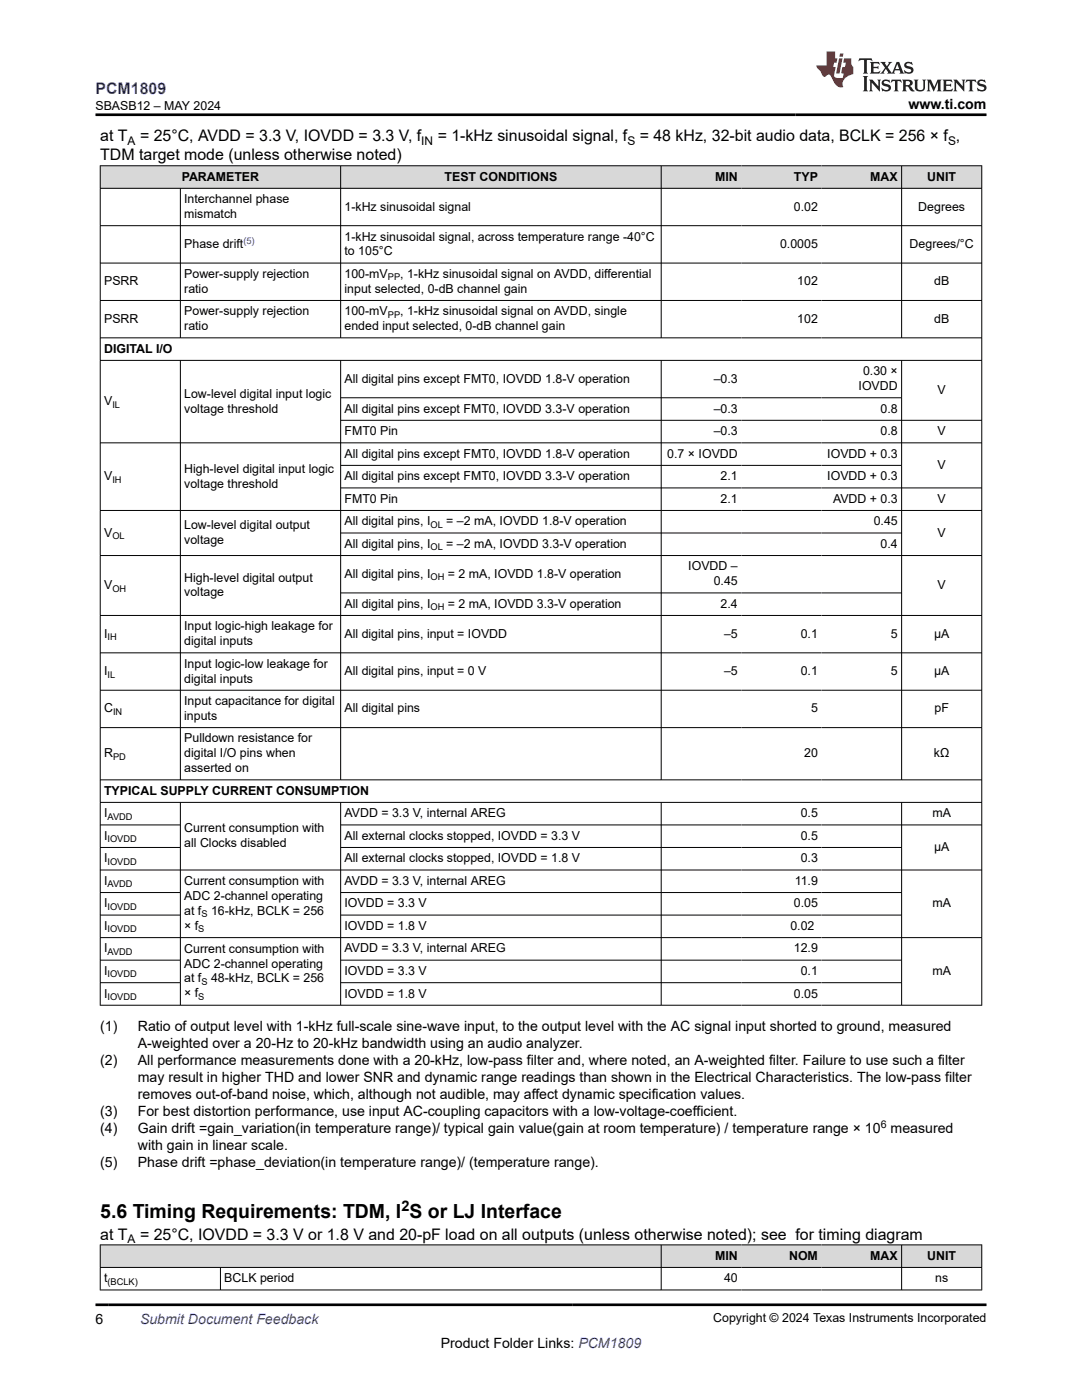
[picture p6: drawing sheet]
<svg xmlns="http://www.w3.org/2000/svg" width="216mm" height="279mm" viewBox="0 0 216 279" stroke-linecap="round" stroke-linejoin="round" font-family="sans-serif">
<defs><g id="words">
<text font-size="3.9" x="20" y="243">5.6 Timing Requirements: TDM, I S or LJ Interface</text>
<text font-size="3.2" fill="#00f" x="19.1" y="18.7">PCM1809</text>
<g font-size="3.2">
<text x="20" y="28.2">at T</text>
<text x="27.9" y="28.2">= 25°C, AVDD = 3.3 V, IOVDD = 3.3 V, f</text>
<text x="87.3" y="28.2">= 1-kHz sinusoidal signal, f</text>
<text x="127.7" y="28.2">= 48 kHz, 32-bit audio data, BCLK = 256 × f ,</text>
<text x="20" y="32">TDM target mode (unless otherwise noted)</text>
<text x="20" y="247.4">at T</text>
<text x="27.9" y="247.4">= 25°C, IOVDD = 3.3 V or 1.8 V and 20-pF load on all outputs (unless otherwise noted); see for timing diagram</text>
</g>
<text font-size="2.9" x="80.1" y="241.7">2</text>
<g font-size="2.8">
<text x="181.3" y="21.8">www.ti.com</text>
<text x="20" y="205.8">(1)</text>
<text x="27.5" y="205.8">Ratio of output level with 1-kHz full-scale sine-wave input, to the output level with the AC signal input shorted to ground, measured</text>
<text x="27.5" y="209.2">A-weighted over a 20-Hz to 20-kHz bandwidth using an audio analyzer.</text>
<text x="20" y="212.5">(2)</text>
<text x="27.5" y="212.5">All performance measurements done with a 20-kHz, low-pass filter and, where noted, an A-weighted filter. Failure to use such a filter</text>
<text x="27.5" y="215.9">may result in higher THD and lower SNR and dynamic range readings than shown in the Electrical Characteristics. The low-pass filter</text>
<text x="27.5" y="219.3">removes out-of-band noise, which, although not audible, may affect dynamic specification values.</text>
<text x="20" y="222.7">(3)</text>
<text x="20" y="226.1">(4)</text>
<text x="27.5" y="222.7">For best distortion performance, use input AC-coupling capacitors with a low-voltage-coefficient.</text>
<text x="27.5" y="226.1">Gain drift =gain_variation(in temperature range)/ typical gain value(gain at room temperature) / temperature range × 10</text>
<text x="177.7" y="226.1">measured</text>
<text x="20" y="232.9">(5)</text>
<text x="27.5" y="232.9">Phase drift =phase_deviation(in temperature range)/ (temperature range).</text>
<text x="27.5" y="229.5">with gain in linear scale.</text>
<text x="19.1" y="264.2">6</text>
<text x="87.9" y="269">Product Folder Links: PCM1809</text>
</g>
<text font-size="2.8" fill="#00f" x="27.9" y="264.2">Submit Document Feedback</text>
<g font-size="2.5">
<text x="19.1" y="21.9">SBASB12 – MAY 2024</text>
<text x="36.3" y="36">PARAMETER</text>
<text x="36.8" y="40.5">Interchannel phase</text>
<text x="88.7" y="36">TEST CONDITIONS</text>
<text x="142.7" y="36">MIN</text>
<text x="158.4" y="36">TYP</text>
<text x="173.7" y="36">MAX</text>
<text x="185" y="36">UNIT</text>
<text x="36.8" y="43.5">mismatch</text>
<text x="68.7" y="42">1-kHz sinusoidal signal</text>
<text x="158.4" y="42">0.02</text>
<text x="183.2" y="42">Degrees</text>
<text x="36.8" y="49.5">Phase drift</text>
<text x="68.7" y="48">1-kHz sinusoidal signal, across temperature range -40°C</text>
<text x="68.7" y="51">to 105°C</text>
<text x="155.7" y="49.5">0.0005</text>
<text x="181.5" y="49.5">Degrees/°C</text>
<text x="20.8" y="56.9">PSRR</text>
<text x="36.8" y="55.5">Power-supply rejection</text>
<text x="36.8" y="58.4">ratio</text>
<text x="68.7" y="58.4">input selected, 0-dB channel gain</text>
<text x="68.7" y="55.5">100-mV</text>
<text x="79.9" y="55.5">, 1-kHz sinusoidal signal on AVDD, differential</text>
<text x="159.1" y="56.9">102</text>
<text x="186.4" y="56.9">dB</text>
<text x="20.8" y="64.4">PSRR</text>
<text x="36.8" y="62.9">Power-supply rejection</text>
<text x="36.8" y="65.9">ratio</text>
<text x="68.7" y="65.9">ended input selected, 0-dB channel gain</text>
<text x="68.7" y="62.9">100-mV</text>
<text x="79.9" y="62.9">, 1-kHz sinusoidal signal on AVDD, single</text>
<text x="159.1" y="64.4">102</text>
<text x="186.4" y="64.4">dB</text>
<text x="20.8" y="70.4">DIGITAL I/O</text>
<text x="68.7" y="76.4">All digital pins except FMT0, IOVDD 1.8-V operation</text>
<text x="142.4" y="76.4">–0.3</text>
<text x="171.3" y="77.8">IOVDD</text>
<text x="172.2" y="74.9">0.30 ×</text>
<text x="20.8" y="80.9">V</text>
<text x="36.8" y="79.4">Low-level digital input logic</text>
<text x="36.8" y="82.3">voltage threshold</text>
<text x="68.7" y="82.3">All digital pins except FMT0, IOVDD 3.3-V operation</text>
<text x="142.4" y="82.3">–0.3</text>
<text x="175.7" y="82.3">0.8</text>
<text x="187.1" y="78.6">V</text>
<text x="68.7" y="86.8">FMT0 Pin</text>
<text x="142.4" y="86.8">–0.3</text>
<text x="175.7" y="86.8">0.8</text>
<text x="187.1" y="86.8">V</text>
<text x="20.8" y="95.8">V</text>
<text x="36.8" y="94.4">High-level digital input logic</text>
<text x="68.7" y="91.3">All digital pins except FMT0, IOVDD 1.8-V operation</text>
<text x="68.7" y="95.8">All digital pins except FMT0, IOVDD 3.3-V operation</text>
<text x="133.2" y="91.3">0.7 × IOVDD</text>
<text x="143.8" y="95.8">2.1</text>
<text x="165.1" y="91.3">IOVDD + 0.3</text>
<text x="165.1" y="95.8">IOVDD + 0.3</text>
<text x="187.1" y="93.6">V</text>
<text x="36.8" y="97.3">voltage threshold</text>
<text x="68.7" y="100.3">FMT0 Pin</text>
<text x="143.8" y="100.3">2.1</text>
<text x="166.2" y="100.3">AVDD + 0.3</text>
<text x="187.1" y="100.3">V</text>
<text x="20.8" y="107.1">V</text>
<text x="36.8" y="105.6">Low-level digital output</text>
<text x="68.7" y="104.8">All digital pins, I</text>
<text x="89.1" y="104.8">= –2 mA, IOVDD 1.8-V operation</text>
<text x="174.3" y="104.8">0.45</text>
<text x="187.1" y="107.1">V</text>
<text x="36.8" y="108.6">voltage</text>
<text x="68.7" y="109.3">All digital pins, I</text>
<text x="89.1" y="109.3">= –2 mA, IOVDD 3.3-V operation</text>
<text x="137.3" y="113.8">IOVDD –</text>
<text x="175.7" y="109.3">0.4</text>
<text x="20.8" y="117.6">V</text>
<text x="36.8" y="116.1">High-level digital output</text>
<text x="36.8" y="119">voltage</text>
<text x="68.7" y="115.3">All digital pins, I</text>
<text x="89.4" y="115.3">= 2 mA, IOVDD 1.8-V operation</text>
<text x="142.4" y="116.8">0.45</text>
<text x="187.1" y="117.6">V</text>
<text x="36.8" y="125.8">Input logic-high leakage for</text>
<text x="68.7" y="121.3">All digital pins, I</text>
<text x="89.4" y="121.3">= 2 mA, IOVDD 3.3-V operation</text>
<text x="143.8" y="121.3">2.4</text>
<text x="20.8" y="127.3">I</text>
<text x="36.8" y="128.8">digital inputs</text>
<text x="68.7" y="127.3">All digital pins, input = IOVDD</text>
<text x="144.5" y="127.3">–5</text>
<text x="159.8" y="127.3">0.1</text>
<text x="177.8" y="127.3">5</text>
<text x="186.4" y="127.3">µA</text>
<text x="20.8" y="134.7">I</text>
<text x="36.8" y="133.3">Input logic-low leakage for</text>
<text x="36.8" y="136.2">digital inputs</text>
<text x="68.7" y="134.7">All digital pins, input = 0 V</text>
<text x="144.5" y="134.7">–5</text>
<text x="159.8" y="134.7">0.1</text>
<text x="177.8" y="134.7">5</text>
<text x="186.4" y="134.7">µA</text>
<text x="20.8" y="142.2">C</text>
<text x="36.8" y="140.7">Input capacitance for digital</text>
<text x="36.8" y="143.7">inputs</text>
<text x="68.7" y="142.2">All digital pins</text>
<text x="161.8" y="142.2">5</text>
<text x="186.5" y="142.2">pF</text>
<text x="36.8" y="148.2">Pulldown resistance for</text>
<text x="20.8" y="151.1">R</text>
<text x="36.8" y="151.1">digital I/O pins when</text>
<text x="36.8" y="154.1">asserted on</text>
<text x="160.5" y="151.1">20</text>
<text x="186.4" y="151.1">kΩ</text>
<text x="20.8" y="158.6">TYPICAL SUPPLY CURRENT CONSUMPTION</text>
<text x="20.8" y="163.1">I</text>
<text x="20.8" y="167.6">I</text>
<text x="36.8" y="166.1">Current consumption with</text>
<text x="68.7" y="163.1">AVDD = 3.3 V, internal AREG</text>
<text x="68.7" y="167.6">All external clocks stopped, IOVDD = 3.3 V</text>
<text x="159.8" y="163.1">0.5</text>
<text x="159.8" y="167.6">0.5</text>
<text x="186.1" y="163.1">mA</text>
<text x="20.8" y="172.1">I</text>
<text x="36.8" y="169.1">all Clocks disabled</text>
<text x="68.7" y="172.1">All external clocks stopped, IOVDD = 1.8 V</text>
<text x="159.8" y="172.1">0.3</text>
<text x="186.4" y="169.8">µA</text>
<text x="20.8" y="176.6">I</text>
<text x="36.8" y="176.6">Current consumption with</text>
<text x="36.8" y="179.6">ADC 2-channel operating</text>
<text x="68.7" y="176.6">AVDD = 3.3 V, internal AREG</text>
<text x="158.6" y="176.6">11.9</text>
<text x="20.8" y="181.1">I</text>
<text x="20.8" y="185.6">I</text>
<text x="36.8" y="185.5">× f</text>
<text x="36.8" y="182.6">at f</text>
<text x="42.1" y="182.6">16-kHz, BCLK = 256</text>
<text x="68.7" y="181.1">IOVDD = 3.3 V</text>
<text x="68.7" y="185.6">IOVDD = 1.8 V</text>
<text x="157.7" y="185.6">0.02</text>
<text x="158.4" y="181.1">0.05</text>
<text x="186.1" y="181.1">mA</text>
<text x="20.8" y="190.1">I</text>
<text x="36.8" y="190.1">Current consumption with</text>
<text x="68.7" y="190.1">AVDD = 3.3 V, internal AREG</text>
<text x="158.4" y="190.1">12.9</text>
<text x="20.8" y="194.6">I</text>
<text x="36.8" y="193.1">ADC 2-channel operating</text>
<text x="36.8" y="196.1">at f</text>
<text x="42.1" y="196.1">48-kHz, BCLK = 256</text>
<text x="68.7" y="194.6">IOVDD = 3.3 V</text>
<text x="159.8" y="194.6">0.1</text>
<text x="186.1" y="194.6">mA</text>
<text x="20.8" y="199.1">I</text>
<text x="36.8" y="199">× f</text>
<text x="68.7" y="199.1">IOVDD = 1.8 V</text>
<text x="158.4" y="199.1">0.05</text>
<text x="142.7" y="251.4">MIN</text>
<text x="157.5" y="251.4">NOM</text>
<text x="173.7" y="251.4">MAX</text>
<text x="185" y="251.4">UNIT</text>
<text x="20.8" y="255.9">t</text>
<text x="44.8" y="255.9">BCLK period</text>
<text x="144.5" y="255.9">40</text>
<text x="186.6" y="255.9">ns</text>
<text x="142.3" y="263.9">Copyright © 2024 Texas Instruments Incorporated</text>
</g>
<g font-size="2.4">
<text x="25.5" y="28.9">A</text>
<text x="84.1" y="28.9">IN</text>
<text x="125.2" y="28.9">S</text>
<text x="189.2" y="28.9">S</text>
<text x="25.5" y="248">A</text>
</g>
<text font-size="2.1" x="175.7" y="225.1">6</text>
<text font-size="1.9" fill="#00f" x="48.6" y="48.7">(5)</text>
<g font-size="1.9">
<text x="77.4" y="56">PP</text>
<text x="77.4" y="63.4">PP</text>
<text x="22.4" y="81.4">IL</text>
<text x="22.4" y="96.3">IH</text>
<text x="22.4" y="107.6">OL</text>
<text x="85.9" y="105.3">OL</text>
<text x="85.9" y="109.8">OL</text>
<text x="22.4" y="118.1">OH</text>
<text x="85.9" y="115.8">OH</text>
<text x="85.9" y="121.8">OH</text>
<text x="21.5" y="127.8">IH</text>
<text x="21.5" y="135.2">IL</text>
<text x="22.6" y="142.7">IN</text>
<text x="22.6" y="151.6">PD</text>
<text x="21.5" y="163.6">AVDD</text>
<text x="21.5" y="168.1">IOVDD</text>
<text x="21.5" y="172.6">IOVDD</text>
<text x="21.5" y="177.1">AVDD</text>
<text x="21.5" y="181.6">IOVDD</text>
<text x="40.2" y="183.1">S</text>
<text x="21.5" y="186.1">IOVDD</text>
<text x="21.5" y="190.6">AVDD</text>
<text x="39.6" y="186">S</text>
<text x="21.5" y="195.1">IOVDD</text>
<text x="40.2" y="196.6">S</text>
<text x="21.5" y="199.6">IOVDD</text>
<text x="39.6" y="199.5">S</text>
<text x="21.5" y="256.4">(BCLK)</text>
</g>
</g></defs>
<g fill="#d8d8d8">
<path d="M20 33.1h175.9v4.5h-175.9z" fill-rule="evenodd"/>
<path d="M20.1 33.1h47.8v4.4h-47.8z" fill-rule="evenodd"/>
<path d="M68 33.1h63.9v4.4h-63.9z" fill-rule="evenodd"/>
<path d="M132 33.1h15.9v4.4h-15.9z" fill-rule="evenodd"/>
<path d="M147.9 33.1h16v4.4h-16z" fill-rule="evenodd"/>
<path d="M163.9 33.1h15.9v4.4h-15.9z" fill-rule="evenodd"/>
<path d="M180 33.1h15.8v4.4h-15.8z" fill-rule="evenodd"/>
</g>
<g fill="none" stroke="#000" stroke-width=".2">
<path d="M19.9 33.1h176.1M19.9 37.6h176.1M20 33v167.7M36 37.6v29.9M68 33v34.5M131.9 33v34.5M179.9 33v34.5M195.9 33v167.7M19.9 45h176.1M19.9 52.5h176.1M19.9 60h176.1M19.9 67.4h176.1"/>
<path d="M19.9 71.9h176.1M36 71.9v83.8M68 71.9v83.8M68 79.4h112M131.9 71.9v83.8M179.9 71.9v83.8M19.9 88.4h176.1M68 92.9h112M68 97.4h128M196 83.9h-128M19.9 101.9h176.1M19.9 110.9h176.1"/>
<path d="M68 106.4h112M68 118.3h112M19.9 122.8h176.1M19.9 130.3h176.1M19.9 137.8h176.1M19.9 145.2h176.1M19.9 155.6h176.1M19.9 160.1h176.1M19.9 164.6h16.2M19.9 173.6h176.1M19.9 169.1h16.2M19.9 178.1h16.2"/>
<path d="M36 160.1v40.6M68 160.1v40.6M68 164.6h128M68 169.1h112M68 178.1h112M131.9 160.1v40.6M179.9 160.1v40.6M19.9 187.1h176.1M19.9 182.6h16.2M19.9 191.6h16.2M19.9 196.1h16.2M68 182.6h112"/>
<path d="M68 191.6h112M68 196.1h112M19.9 200.6h176.1"/>
</g>
<g fill="#d8d8d8">
<path d="M20 248.4h175.9v4.5h-175.9z" fill-rule="evenodd"/>
<path d="M20.1 248.5h111.8v4.4h-111.8z" fill-rule="evenodd"/>
<path d="M132 248.5h15.9v4.4h-15.9z" fill-rule="evenodd"/>
<path d="M147.9 248.5h16v4.4h-16z" fill-rule="evenodd"/>
<path d="M163.9 248.5h15.9v4.4h-15.9z" fill-rule="evenodd"/>
<path d="M180 248.5h15.8v4.4h-15.8z" fill-rule="evenodd"/>
</g>
<path d="M19.9 248.4h176.1M19.9 252.9h176.1M19.9 257.4h176.1M20 248.4v9.1M44 252.9v4.6M131.9 248.4v9.1M179.9 248.4v9.1M195.9 248.4v9.1" fill="none" stroke="#000" stroke-width=".2"/>
<path d="M171.5 11.6l-.2 .6 .5-.2h.6v.1v2.2l-.2 .4h1l-.2-.4v-2.2v-.1h.5l.6 .2-.2-.6zM173.6 12.4l.2 .3v1.6l-.2 .4h1.9l.1-.6a1.08 1.08 0 0 1-1.3 .2v-.7h.6l.4 .2v-.7l-.4 .2h-.6v-.5l.2-.2a1 1 0 0 1 1 .3l-.1-.5zM175.7 12.4l.9 1.1-1 1.2h.9l-.2-.2 .5-.8 .4 .8-.2 .2h1.6l-.2-.2 .2-.5h.9l.1 .5-.1 .2h.9l-.2-.4-.8-1.9h-.5l-.9 2.1-.9-1.1 .9-1h-.8l.2 .2-.4 .6-.4-.6 .2-.2zM179 12.8l.4 1h-.7zM180.7 12.5a.65 .65 0 0 0-.2 .7 .65 .65 0 0 0 .6 .5l.6 .1 .1 .3a.79 .79 0 0 1-.7 .4 .79 .79 0 0 1-.7-.5l.1 .7 .2-.1a.93 .93 0 0 0 1.1 0 .93 .93 0 0 0 .4-.9 1.46 1.46 0 0 0-1.2-.6l-.1-.3a1.09 1.09 0 0 1 1.2 .2l-.2-.6-.1 .1-.5-.2zM172.2 15.2l.2 .4v2.2l-.2 .4h1l-.2-.4v-2.2l.2-.4zM173.4 15.9l.2 .4v1.5l-.2 .4h.8l-.3-.4 .1-1.3 1.6 1.8v-2l.2-.4h-.7l.1 .2 .1 1.1-1.2-1.3zM176.2 16a.65 .65 0 0 0-.2 .8 .65 .65 0 0 0 .6 .4l.6 .2 .1 .2a.79 .79 0 0 1-.7 .4 .79 .79 0 0 1-.7-.5l.1 .7 .2-.1a.93 .93 0 0 0 1.1 .1 .93 .93 0 0 0 .4-1 1.46 1.46 0 0 0-1.2-.5l-.1-.4a1.09 1.09 0 0 1 1.2 .2l-.1-.6-.2 .1-.5-.1zM177.9 15.9l-.1 .6a.63 .63 0 0 1 .8-.3v1.6l-.3 .4h1l-.2-.4v-1.6a.66 .66 0 0 1 .8 .3l-.1-.6zM180 15.9l.2 .4v1.5l-.2 .4h1l-.2-.2-.1-.7h.5l.1 .2a.79 .79 0 0 0 1.2 .6l-1-.9a.61 .61 0 0 0 .6-.6 .61 .61 0 0 0-.5-.7zM180.8 16.2h.1a.47 .47 0 0 1 .5 .1 .47 .47 0 0 1 .1 .5l-.1 .1-.7 .1zM182.3 15.9l.2 .2a2.27 2.27 0 0 0 .4 2 1.04 1.04 0 0 0 1.7-.7v-1.3l.2-.2h-.8l.2 .4v1.1a.6 .6 0 0 1-.6 .6 .6 .6 0 0 1-.6-.6v-1.1l.3-.4zM184.9 15.9l.2 .4v1.5l-.2 .4h.8l-.3-.4v-1.4l.9 1.9 .9-1.9v1.4l-.3 .4h1l-.2-.4v-1.5l.2-.4h-.8l-.7 1.5-.6-1.5zM188.1 15.9l.2 .4v1.5l-.2 .4h1.9l.1-.6a1.09 1.09 0 0 1-1.3 .2v-.7h.6l.4 .2v-.6l-.4 .2h-.6v-.6l.2-.1a1.01 1.01 0 0 1 1 .3l-.1-.6zM190.2 15.9l.3 .4v1.5l-.3 .4h.8l-.2-.4v-1.3l1.6 1.8v-2l.2-.4h-.7l.2 .2v1.1l-1.2-1.3zM192.8 15.9l-.1 .6a.63 .63 0 0 1 .8-.3v1.6l-.3 .4h1l-.2-.4v-1.6a.66 .66 0 0 1 .8 .3l-.1-.6zM195.2 16a.65 .65 0 0 0-.2 .8 .65 .65 0 0 0 .6 .4l.6 .2 .2 .2a.79 .79 0 0 1-.7 .4 .79 .79 0 0 1-.7-.5l.1 .7 .2-.1a.93 .93 0 0 0 1 .1 .93 .93 0 0 0 .5-1 1.46 1.46 0 0 0-1.3-.5v-.4a1.09 1.09 0 0 1 1.2 .2l-.2-.6-.2 .1-.5-.1z" fill="#231f20"/>
<path d="M164.9 10.3v2.7h-2l.1 .4 .8 1a.95 .95 0 0 0 1 .9 .59 .59 0 0 1 .5-.4 .59 .59 0 0 1 .5 .3l.4 .8a1.59 1.59 0 0 0 2.1 1.4 1.61 1.61 0 0 1 1-2.3l1-.3-.1-1.5a1.59 1.59 0 0 1-.3-1.7h-1.5l-.2 .9h.6l-.2 .9h-.5l-.2 .9v.3l.4 .1-.1 .9h-.7a.73 .73 0 0 1-1-.7l.3-1.5h-.5l.1-.9h.5l.2-.9h-.5v-1.3zM167.4 11.6l-.6 3.1h.7l.6-3.1zM167.6 10.7l-.1 .6h.7l.1-.6z" fill="#ed1c24"/>
<path d="M19.1 22.9h177.8M19.1 260.4h177.8" fill="none" stroke="#000" stroke-width=".53"/>
<use href="#words"/>
</svg>
